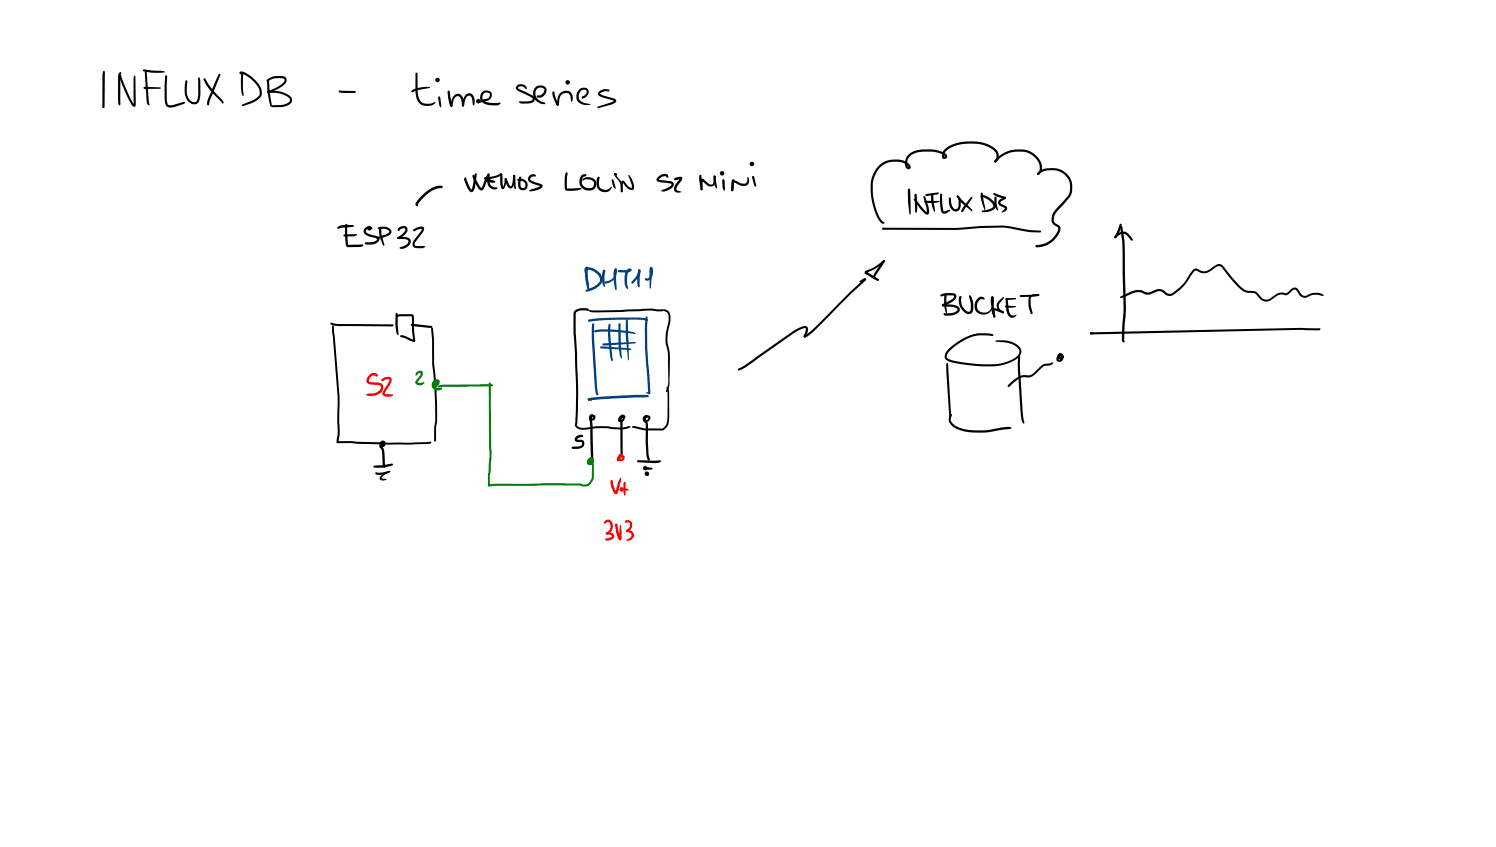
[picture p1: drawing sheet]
<svg xmlns="http://www.w3.org/2000/svg" width="449mm" height="254mm" viewBox="0 0 449 254" stroke-linecap="round" stroke-linejoin="round" font-family="sans-serif">
<g fill="#000">
<path d="M31 21.3l.4 .1 .1 .2-.1 10.5-.4 .3-.3-.3v-9.3zM35.8 21.8l.3-.2 .3 .3-.3 1v8.5l-.2 .3-.4-.5-.1-1.5v-6.7zM35.9 22.6l.5 .1a41 41 0 0 0 3.8 8.6l.1 .1-.2 .1v-8.1l.3-.8 .2 .3 .1 8.5a.6 .6 0 0 1-.5 .6 .6 .6 0 0 1-.7-.5 37.8 37.8 0 0 1-3.7-8.7zM42.9 20.9l3.7 .3a4.1 4.1 0 0 1 2.8 .3l-.1 .2-.7 .1h-3.4l-2.1-.4zM43.1 26.1l5 .1 .2 .2-.2 .2-4.8 .1-.3-.4zM43.5 21.3l.2-.1 .3 .3 .6 8.6 .3 1.2-.3 .3-.4-.4-.2-1.1zM49.6 22.6h.5l.1 .3-.2 6.6 .2 1.3 .3 .7a2.51 2.51 0 0 0 2.1-.2l2.4-.7 .5 .2-.2 .3-2.5 .8a2.28 2.28 0 0 1-2.9-.2l-.5-2.2v-3.9zM55.7 24.1l.4 .1 .1 .2-.1 1.2a4.6 4.6 0 0 0 1.4 4.9l.7 .2a1.01 1.01 0 0 0 1.1-1.2l.1-6.1 .3-.3 .4 1v3.6a3.5 3.5 0 0 1-1.1 3.4 2.74 2.74 0 0 1-3.4-2.4l-.2-2.6zM61.1 23.5l.2-.1a35.9 35.9 0 0 0 5.6 7l.2 .5-.3 .2-.2-.3a22.8 22.8 0 0 1-5.5-7zM65.6 22.2h.5v.3l-3.1 7.4-.4 1.6a.61 .61 0 0 1-.6-.3 .61 .61 0 0 1 .2-.7zM71.9 21.6l.2-.1a7.9 7.9 0 0 1 5.4 3.6 3 3 0 0 1 .1 4.6 10.3 10.3 0 0 1-4.7 2.1l-.4-.2 .2-.3a11.4 11.4 0 0 0 4.5-2.1 2.01 2.01 0 0 0 .3-3 9.5 9.5 0 0 0-5.2-4.2v-.1l-.2 .4-.3-.2zM72.5 21.8h.4l.1 .2-.1 4 .2 2.6-.2 .2-.4-.8-.2-1.5v-3.5z"/>
<path d="M80 23.9l.8-.5a4.7 4.7 0 0 1 5.1 0 1.77 1.77 0 0 1-1.1 2.4l-3.5 1.8-1.1 .1-.1-.2 .3-.3a6.9 6.9 0 0 0 5-3.1l-.3-.5a6.3 6.3 0 0 0-4 .3l-.9 .5-.3-.3zM80.2 27.3l.3-.1a9.6 9.6 0 0 1 6.2 1.4 1.53 1.53 0 0 1 .2 2.7l-2.2 .8-2.6 .1-.9-.3-.2-.2a.56 .56 0 0 1 .9-.1l3.4-.3 1.5-.8 .1-.7a2.29 2.29 0 0 0-1.8-1.4l-2-.5-2.7-.1zM80.2 24.1l.2-.1 .3 .3 .2 3 .6 4.1-.2 .4-.4-.8-.6-3.2zM81.2 31.6l.3 .1zM101.7 27.2l4.8 .1 .2 .3-.2 .3h-3.9l-.9-.3zM123.5 27.1l2.2-.8a5.5 5.5 0 0 1 3.3-.1l-3.9 .9-1.4 .6-.4-.3zM124.7 21.8h.2l.3 .3 .1 5.2a3.4 3.4 0 0 0 1.8 3.7l2 .1 1.4-.6 .1 .2-.3 .4a2.98 2.98 0 0 1-2.5 .6 3.4 3.4 0 0 1-3.1-3.8zM131.5 29l.2-.1 .4 .3 .2 2.3-.1 .7-.4-.7zM134.3 27.3l.3-.1 .3 .3 .8 4.2-.3 .3-.4-.3-.3-1zM136.2 28.7a1.66 1.66 0 0 1 1.9-.4 1.66 1.66 0 0 1 1 1.6v2a.67 .67 0 0 1-.6-.3 .67 .67 0 0 1 0-.7 1.57 1.57 0 0 0-1.3-2.1 1.75 1.75 0 0 0-1.2 1.4l-.3 1.6-.3 .2-.3-.3 .3-1.6zM135.3 31.4l.4 .3-.2 .3-.4-.3zM139.8 28.4l.5-.3a1.56 1.56 0 0 1 2 1.6v1.7l-.2 .3-.3-.3-.4-2.3-.4-.4-.7 .1-.7 .9-.4 2.1-.6 .1 .4-2.2z"/>
<path d="M143.3 30.2l.9 .1a.28 .28 0 0 1 .4 .2 .28 .28 0 0 1-.4 .2l-.9-.1zM144.7 27.6a1.71 1.71 0 0 1 2.8 .9 1.81 1.81 0 0 1-1.8 1.8h-.5l-.3-.3 .3-.3h.5a1.07 1.07 0 0 0 1.1-.6 1.07 1.07 0 0 0-.2-1.2l-.4-.2a1.39 1.39 0 0 0-1.4 1 1.39 1.39 0 0 0 .5 1.6l1.5 .5h3.3l.1 .2-.7 .5a8 8 0 0 1-4.3-.5 2.08 2.08 0 0 1-.5-3.4zM155.1 25.7a2.04 2.04 0 0 1 2.7 .2l.3 .5-.3 .3-1.3-.8-.8 .1-.3 .4 4.4 2.2a1.13 1.13 0 0 1 .7 1.1 1.13 1.13 0 0 1-.8 1.1l-1.3 .3-2.4-.1a.28 .28 0 0 1-.4-.3 .28 .28 0 0 1 .4-.3l2.9-.1 .7-.3 .2-.4-.3-.4-4-1.9a.94 .94 0 0 1-.7-.7 .94 .94 0 0 1 .3-.9zM160.6 26.1a1.87 1.87 0 0 1 2.1-.5 1.87 1.87 0 0 1 1.2 1.8 2.45 2.45 0 0 1-2.1 1.9l-.7-.1v-.5l1.1-.2a1.25 1.25 0 0 0 .7-2.1l-.3-.1a1.54 1.54 0 0 0-2 1.8 2.94 2.94 0 0 0 2.8 2.6l.2 .4a3 3 0 0 1-3.3-1.4 3 3 0 0 1 .3-3.6zM165.8 27.5h.5l.3 1.6 1 2.3a.41 .41 0 0 1-.4 .2 .41 .41 0 0 1-.4-.3l-1-2.5zM168 27.9a2.15 2.15 0 0 1 3-.4 2.15 2.15 0 0 1 .4 3l-.1-.2a2.3 2.3 0 0 0-.8-2.3 1.99 1.99 0 0 0-2.7 1.9l-.1 1.1a.4 .4 0 0 1-.2 .6 .4 .4 0 0 1-.5-.2l.4-2.3zM173.7 26.9a1.55 1.55 0 0 1 1.9-.7 1.55 1.55 0 0 1 .9 1.8l-.8 1.2-.8 .4-.4-.1 .1-.6 .8-.3 .5-.7 .1-.6-.4-.4a1.96 1.96 0 0 0-2 1.8 1.96 1.96 0 0 0 1.6 2.2l1.8 .3v.2a4 4 0 0 1-3.3-.6 2.71 2.71 0 0 1 0-3.9zM179.7 27.5l1.3-.7h1.6l.2 .6-1.8 .1-1 .6 1.1 .6 3.2 .9a.7 .7 0 0 1 .5 .6 .7 .7 0 0 1-.5 .7l-5 1.5-.2-.2 .2-.2 4.9-1.7-3.7-1.2a.99 .99 0 0 1-1-.4 .99 .99 0 0 1 .1-1.1zM139.4 53.3h.4l.9 2.5 .8 1.1 .9-4.7 .3-.2 .2 .1-.5 4.1a1.09 1.09 0 0 1-1.3 1.3l-.6-.6-.8-1.6-.5-1.4zM141.8 52.5h.4l.2 .5a6.7 6.7 0 0 0 2 3.4l1.4-3.4 .7-1 .4 .4-.4 .3 .2-.1-1.2 3.2a1.22 1.22 0 0 1-1.4 1.2 9.1 9.1 0 0 1-2.4-4.3zM145.4 53.3l1.9-.3a5 5 0 0 0 2.8-1.1l.4 .1 .2 .3 .3 3.9h-.2l.4-.9 .2-1.7 .3-.2 .3 .4a3.8 3.8 0 0 1-1.1 3l-.5-.4-.3-1.3-.1-2.7 .4 .1-1.2 .7-1.8 .4-1.8 .2-.3-.3zM145.7 54.1l2.6 .1 .3 .3-.5 .3-2.2-.2-.3-.3z"/>
<path d="M146.3 52.1l.5 .2 .1 2.4a1.69 1.69 0 0 0 2 1.5h.2a.88 .88 0 0 1-1.4 .5l-.9-.6-.5-.9zM148.1 54.4l.2-.1 .2 .3-.2 .1zM145.4 53.3l.2-.1 2.9 1.3-.2 .2-2.8-.9-.2-.2zM151.5 53.5h.4v.5h-.4zM151.5 53.5l.5 .1 .8 1.8 .5 .5 .4-1 .2-2.3 .5-.1-.4 3.1a1.01 1.01 0 0 1-1 .9 1.01 1.01 0 0 1-1-1zM154 52.5l.2-.1 .4 .4 .2 3.7-.2 .2-.4-.5-.2-.7zM155.8 53h.5l.1 .3-.3 1.3 .1 1.5 .8 .3 .5-.4a1.42 1.42 0 0 0-.2-1.4 1.42 1.42 0 0 0-1.5-.5h-.7a.48 .48 0 0 1 .2-.5 .48 .48 0 0 1 .5 0 1.84 1.84 0 0 1 2.3 1.1 1.84 1.84 0 0 1-1 2.4 1.38 1.38 0 0 1-1.7-1.3v-1.5zM158.8 52.7l1-.5 .7 .1 .3 .3-.4 .4-.9 .1-.4 .5a.79 .79 0 0 0 .9 .8l2.1 .7a.81 .81 0 0 1 .6 .9 .81 .81 0 0 1-.8 .7l-3 .7-.2-.2 .1-.2 2.8-1 .5-.3v.2l-1.7-.6a1.97 1.97 0 0 1-2-1.7zM169.7 51.8h.5l.1 .2-.3 1.9 .1 2.7 4.2-.2 .2 .2a9.4 9.4 0 0 1-4.5 .6l-.4-.2a9.1 9.1 0 0 1 .1-5.2zM174.4 52.6l.6-.3h.8v.5l-.7 .2a2.05 2.05 0 0 0 0 2.9 2.05 2.05 0 0 0 2.8 .1l.3-.9a1.3 1.3 0 0 0-1.6-1.3h-1l-.8 .4a.98 .98 0 0 1 1.2-1.1 2.12 2.12 0 0 1 2.8 2.4l-.3 .9a2.78 2.78 0 0 1-3.8 0 2.78 2.78 0 0 1-.3-3.8zM179.2 53.2l.3-.2 .4 .3-.2 1.7a2 2 0 0 0 1.5 1.9 2 2 0 0 0 2.2-.9 1.7 1.7 0 0 1-1.9 1.6 2.56 2.56 0 0 1-2.5-3.4zM183.5 53.8l.6 .2 .7 2.5-.2 .1-.7-.8z"/>
<path d="M184.3 52a.44 .44 0 0 1 .6 .1 .44 .44 0 0 1-.1 .6l-.5-.3zM184.4 51.9l.5 .3-.3 .3-.4-.3zM184.3 52h.5l.3 .9 1.2 1.4a4.6 4.6 0 0 1 .4 3.3h-.4l-.1-.2-.3-2.7-1.5-1.9zM186.5 54.3h.6l1.4 1.6 1.1 .5-.1-1.1-1-2.8 .2-.1a4.9 4.9 0 0 1 1.4 2.7l.1 1a.92 .92 0 0 1-.6 1 .92 .92 0 0 1-1.1-.4l-.8-.7-1-1.3 .2-.1-.1 2.8-.1 .2h-.4zM197.4 53a2.03 2.03 0 0 1 3-.4l.1 .4-.3 .3-.5-.5a2.26 2.26 0 0 0-2.1 1.1l3.6 .5a1.07 1.07 0 0 1 .9 .9 1.07 1.07 0 0 1-.6 1.1 3.2 3.2 0 0 1-3 .9v-.3l.7-.2a3 3 0 0 0 2.2-1.4l-.3-.4-3.4-.4a.8 .8 0 0 1-.8-.7 .8 .8 0 0 1 .5-.9zM202.3 53.5l1.3-.4a.72 .72 0 0 1 1.1 .2 .72 .72 0 0 1-.4 1l-1.2 1.5-.2 1 1.4 .8-1.1 .2a1.33 1.33 0 0 1-1.1-1 1.33 1.33 0 0 1 .5-1.4l1.4-1.9 .2 .2-1.7 .4-.2-.1zM210.3 53.6a1.06 1.06 0 0 1 1.3 .6l1.3 1.1a.84 .84 0 0 0 1-.1 .84 .84 0 0 0 .2-1v-1.5h.5v.8a1.87 1.87 0 0 1-1 2.4h-.7l-.8-.3-1.6-1.4 .3-.2-.1 2.8-.5 .2zM209.8 52.5h.5l.1 .2 .3 4.1-.3 .3-.3-.4-.4-2.7zM210.2 56.6l.4-.1v.5h-.3zM214.1 52.7l.3-.1 .3 .3 .4 3.5-.2 .1a4.7 4.7 0 0 1-.8-3.8zM216.7 53.8l.3-.1 .3 .3 .2 3-.2 .2-.5-1.1zM219.8 54.3l.7-.2 1.7 .9 1.2 .1 .6-.5 .3-1.5a1.57 1.57 0 0 1 .4 1.7 1.57 1.57 0 0 1-1.5 1l-1.4-.3-1.6-.8-.3 2.4-.4 .2z"/>
<path d="M219.5 56.9l.3-.1 .1 .5h-.4zM219.7 53.8h.5l.1 .3-.4 3-.2 .2-.3-.1a6.4 6.4 0 0 1 .3-3.4zM225.7 52.8l.2-.1 .3 .3 .6 2.7-.2 .3-.4-.4zM101.3 68.1l1.6-.6h3l.3 .3-.3 .2-3.4 .3-1 .3-.3-.3zM103.1 70.4l3.9-.2a.58 .58 0 0 1-.2 .5 .58 .58 0 0 1-.6 .2h-2.9l-.2-.1zM103.6 67.3l.3-.2 .3 .3 .2 6 4.3-.1 .4 .2-.2 .3a3.9 3.9 0 0 1-2.7 .3h-1.4a.83 .83 0 0 1-1.1-.9l-.2-3.6zM109.6 68.3a1.43 1.43 0 0 1 2.1 .2l-.3 .3-1.1-.2-.6 .8a2.61 2.61 0 0 0 2.4 1.2l.7 .1a1.04 1.04 0 0 1 1 .8 1.04 1.04 0 0 1-.6 1.2l-1.3 .6h-2.3l-.2-.3 .3-.3 2.1-.1 1.2-.7v-.4l-1-.3a2.9 2.9 0 0 1-2.9-1.7l.1-.6zM113.5 68.2a3 3 0 0 1 3.9 1l-.1 .8-.6 .6-1.7 .6-1.8 .5-.3-.1 .1-.4 .4-.1 3-1.1 .3-.6a1.87 1.87 0 0 0-1.8-.8l-1.3 .2-.3-.3zM113.9 68.4h.4l.1 .2v1.6l.9 3.3-.2 .2-1.3-3-.1-1.2zM119.5 68.4a1.57 1.57 0 0 1 2.7 0v.1a2.1 2.1 0 0 1-1.3 2.3l-1.2 .8h-.4v-.5l.6-.3a2.38 2.38 0 0 0 1.7-1.9l-.2-.4h-.6l-.9 .4-.3 .5-.3-.5zM119.3 71.1l1.9-.1a1.54 1.54 0 0 1 2 1.8 2.75 2.75 0 0 1-3.4 1.6l.2-.2a2.69 2.69 0 0 0 2.5-1.8l-.1-.4-.7-.2-2.3-.1zM119.2 71.2l.5-.1 .1 .4-.5 .1z"/>
<path d="M124 68.8l.8-.5a1.91 1.91 0 0 1 2.4 0l-.3 1.2-2.3 3-.2 .8 .3 .4 2.7 .1 .2 .2-.2 .1a2.93 2.93 0 0 1-2.7 .3 1.27 1.27 0 0 1-1-1 1.27 1.27 0 0 1 .4-1.3l2.2-2.8 .3-.8 .1 .1-1.1 .1-1.4 .7-.3-.4zM126.5 58.7a7.7 7.7 0 0 1 6.2-2.9v.5a10.3 10.3 0 0 0-7.4 5l.2 .2a.48 .48 0 0 1-.7 .2 .48 .48 0 0 1-.2-.7zM99.1 96.9l2.6 .3h16.1l.3 .4-.5 .3-16.2-.1-2.2-.5zM99.7 97.6h.3l.1 .2 1.8 21.1v11.2l-.4 2.4-.2 .2-.3-.6 .3-2v-11.1l-1.7-19.5zM118.9 94.6l1-.4h3.4a.72 .72 0 0 1 .9 .9v3.9l.4 3.2-.3 .3-.3-.3-.4-2.7-.1-4.6h-3.5l-.9 .2-.3-.2zM118.8 93.9h.4l.1 .2 .3 6.2-.2 .2-.5-.7-.3-2.2zM123.3 97.2l.4-.1 5.7 .6 .3 .3-.3 .3h-.5l-5.4-.5-.2-.1zM129.4 98.3l.5 .2 .3 3v7.8l.7 7 .2 5v4.9l-.3 2v3.9l-.3 .3-.3-.3v-4l.4-1.9-.1-4.9-.2-4.9-.7-7.1zM120.1 100.6l1.2 .1 2.9 1.2-.2 .1h.5l.1 .2-.3 .3-.6-.1-3.6-1.4zM100.9 132.4l4.4-.1 9.4 .4 8.3 .1 6.1-.4 .3 .3a.96 .96 0 0 1-1.2 .4l-13.5 .2-13.5-.4-.2-.1z"/>
<circle cx="167.3" cy="31.4" r=".33"/>
<circle cx="145.6" cy="53.5" r=".31"/>
<circle cx="154.2" cy="52.8" r=".32"/>
</g>
<g fill="#000">
<path d="M130.9 23.7l.3-.1 .3 .3-.3 .4-.4-.4z" fill-rule="evenodd"/>
<path d="M170 24.4h.6l-.4 .7-.3-.4z" fill-rule="evenodd"/>
<path d="M170 24.4h.4l.2 .4-.5 .2z" fill-rule="evenodd"/>
<path d="M216.4 51.7l.5 .1-.1 .6-.5-.3z" fill-rule="evenodd"/>
<path d="M225.2 49.1l.5-.2 .2 .3-.4 .4-.2-.1z" fill-rule="evenodd"/>
<path d="M225.2 48.9h.6l-.5 .7-.2-.4z" fill-rule="evenodd"/>
<path d="M110.7 68.5l.1-.1 .2 .1-.2 .2z" fill-rule="evenodd"/>
<path d="M110.7 68.5l.1-.1 .2 .1-.2 .2z" fill-rule="evenodd"/>
<path d="M110.8 68.4l.2 .2-.2 .2-.1-.2z" fill-rule="evenodd"/>
<path d="M110.7 68.4l.3 .2-.1 .2-.3-.2z" fill-rule="evenodd"/>
<path d="M110.7 68.4l.2 .4-.3-.2z" fill-rule="evenodd"/>
<circle cx="131.2" cy="23.9" r=".35"/>
<circle cx="131.2" cy="24" r=".71"/>
<circle cx="143.5" cy="30.3" r=".71"/>
<circle cx="170.3" cy="24.7" r=".71"/>
<circle cx="170.4" cy="24.8" r=".38"/>
<circle cx="216.6" cy="52" r=".71"/>
<circle cx="216.6" cy="52" r=".36"/>
<circle cx="225.5" cy="49.2" r=".71"/>
<circle cx="225.6" cy="49.3" r=".39"/>
<circle cx="110.8" cy="68.4" r=".71"/>
</g>
<g fill="#004080">
<path d="M175.8 80h.6a26 26 0 0 0 .4 6.9l-.2 .3-.3-.2a12.8 12.8 0 0 1-.5-7z"/>
<path d="M176.4 86.8l.2-.1 .2 .2-.4 .2z"/>
<path d="M175.4 80.4a4.3 4.3 0 0 1 5.3 3.9l-.1 .3a4.8 4.8 0 0 1-3.1 2.5l-1.7 .4-.2-.3 .2-.2a8.8 8.8 0 0 0 3.8-2.2 1.98 1.98 0 0 0-.9-3 3.8 3.8 0 0 0-2.7-.9l.8 6.2-.2 .1-.2-.3a18.6 18.6 0 0 0-1.1-5.9z"/>
<path d="M181 80.9h.5l.1 .3-.3 2.4 .2 2.2-.2 .2a4.7 4.7 0 0 1-.7-3.3z"/>
<path d="M184.5 80.6a.64 .64 0 0 1 .6 .3 .64 .64 0 0 1-.1 .7 3.6 3.6 0 0 1-3.7 3.4l-.1-.3 .3-.3a2.84 2.84 0 0 0 3-3.5z"/>
<path d="M184.5 80.6l.3-.1 .1 .5-.3 .1z"/>
<path d="M184.4 80.6l.3-.1 .3 .3-.2 1.2 .2 4.8-.2 .2-.3-.2a8 8 0 0 1-.5-4.5z"/>
<path d="M185.4 81.1l2.7-.1 .8-.2v.4l-.5 .5-.3 1.3v1.9l.4 1.5-.3 .3-.3-.3a5.7 5.7 0 0 1-.4-4.3 1.39 1.39 0 0 1 1.8-1.4 .98 .98 0 0 1-1.3 1h-2.4l-.3-.4z"/>
<path d="M191.5 80.9a.6 .6 0 0 1 .6 .3 .6 .6 0 0 1-.1 .7l-1 1.9-1 1.2h-.5l-.1-.5 1.7-2.1z"/>
<path d="M191.5 80.9h.5v.6l-.5-.1z"/>
<path d="M191.5 80.9h.5l.1 .3-.2 4.7-.3 .3-.4-.7-.1-1.8z"/>
<path d="M195.1 80.1l.2-.1a2.52 2.52 0 0 1 .2 3.1 1.19 1.19 0 0 1-.8 1 1.19 1.19 0 0 1-1.3-.4l.4-.3 .3 .2-.2-.1a1.19 1.19 0 0 0 1.3-1.6z"/>
<path d="M195.2 80.1h.4l.1 .3-.3 .3h-.4l-.1-.3z"/>
<path d="M195 80.2l.3-.2 .4 .4-.4 6-.2 .2-.2-.2-.1-5.6z"/>
<path d="M177.7 97h.4l.1 .3v4.6l.9 14.1 .4 2.3-.3 .3a3.1 3.1 0 0 1-.8-2.6l-.9-14.7z"/>
<path d="M176.6 95.9h.4l.1 .5h-.6z"/>
<path d="M176.6 95.9l4.2-.5 10.5-.2 2.5 .3 .6 .4-.3 .4-2.3-.4h-7.4l-7.6 .6-.3-.4z"/>
<path d="M193.7 95h.5l.1 .2-.1 8.8 .9 13.8-.4 .5-1-.5 1-.1-.3 .1-.9-13.3-.1-6.5z"/>
<path d="M176.4 119.6l1 .1 .2 .3-1.1 .1z"/>
<path d="M176.4 119.5l3.9-.5 9.6-.6h4.2l.5 .4-.5 .4-10.8 .4-6.7 .5-.3-.3z"/>
<path d="M182.6 97.1h.5a56.2 56.2 0 0 0 .8 10.9l-.2 .3-.3-.2a30.5 30.5 0 0 1-.8-11z"/>
<path d="M185.6 97l.2-.1 .4 .4v5.5l.3 4.5-.1 .2a12.1 12.1 0 0 1-.9-4.7z"/>
<path d="M187.8 95.8l.2-.1 .3 .3 .2 12.1-.8-7.5z"/>
<path d="M178.2 99.2a30.2 30.2 0 0 1 12.4 .6l.1 .2-.2 .2a49 49 0 0 0-12-.5l-.3-.1z"/>
<path d="M180.8 103.1l9.7-.6 .2 .3-.2 .2-8.3 .6h-1.2l-.2-.1z"/>
<path d="M180.1 103.9l8.3 .5 1 .4-.2 .2-8.9-.5-.3-.3z"/>
<circle cx="176.6" cy="119.8" r=".34"/>
</g>
<path d="M172.4 93.2l.1-.1a4.5 4.5 0 0 1 3.5-.6l.5 .1 .2 .5h-2.6l-1.4 .7 .2 8.4a213.5 213.5 0 0 1 .4 22.8l-.1 1.9-.3 .3-.3-.3 .1-1.9a213.7 213.7 0 0 0-.6-23.9l-.1-6.7zM176.7 93.1l9.5-.1 8.9-.5 3.5 .3 .6 .2a1.9 1.9 0 0 1-2 .4l-2.1-.3-15.4 .6a4.9 4.9 0 0 1-3.1-.5zM199 92.8l.9 .1a2.49 2.49 0 0 1 1.2 3 19.5 19.5 0 0 0-.8 7.1v.2a21.6 21.6 0 0 1 .6 8.3l-.1 2.2a6.8 6.8 0 0 1-.6 3.7l-.2 .2-.2-.2a9.9 9.9 0 0 0 .6-5.9l-.1-5.4-.3-1.9a13.6 13.6 0 0 1 .5-7.9 2.83 2.83 0 0 0-.5-2.6l-.9-.4zM172.5 126.9l.5-.1 .1 .8a2.49 2.49 0 0 0 2.7 .7l3.8-.5h2.4l1.6 .3a9.9 9.9 0 0 0 5-.3l.5 .1-.4 .4a9.5 9.5 0 0 1-5.2 .4l-1.6-.3-4.6 .2a5.4 5.4 0 0 1-4.3-.2 1.2 1.2 0 0 1-.5-1.5zM172.7 131.1a2.1 2.1 0 0 1 2-.7l.3 .4-.1 .2-1.2 .2-.6 .6 1.5 .1a1.32 1.32 0 0 1 .7 1.2 1.32 1.32 0 0 1-.8 1.2l-.8 .3a2.55 2.55 0 0 1-2.1-.1l-.1-.2 .3-.4h1.8l.9-.5v-.8h-1.1a.84 .84 0 0 1-1-.7zM177 124.4a.57 .57 0 0 1 .7-.1 .57 .57 0 0 1 .2 .6h-.6h.2l.1 .6 .3-.4h-.2l-.2 .5 .2 2.1 .3 10.3h-.3v.3l-.4-.3-.5-11.9a1.11 1.11 0 0 1 .2-1.5 1.11 1.11 0 0 1 1.5 .1 1.01 1.01 0 0 1-.4 1.3 1.01 1.01 0 0 1-1.3-.3 1.01 1.01 0 0 1 .2-1.3zM186.2 124.6l.7-.3 .7 .6-.3 .3-.6-.2-.3 .8 .3-.1 .1-.5-.5 .2-.3 .5 .5 .2 .2 .5 .1 9.7h-.2v.3l-.5-.3-.1-9.8 .2 .1a.99 .99 0 0 1-.8-1 .99 .99 0 0 1 .9-.9 .87 .87 0 0 1 1.1 .5 .87 .87 0 0 1-.6 1.1 .87 .87 0 0 1-1.1-.6zM199.9 116.3l.2-.3 .3 .2 .3 1.1v6.3a6.1 6.1 0 0 1-.7 4.4l-.1 .1a1.68 1.68 0 0 1-1.6 1l-5.1-.1-3.3-.7-.3-.3 .4-.2 3.9 .7h4.7l.5-.3a3.5 3.5 0 0 0 1.1-3.3v-7.1zM191.2 138.1l6.6-.1 .6 .3a2.2 2.2 0 0 1-2.1 .6l-4.9-.3-.3-.3zM193.1 124.8l.3-.2a.55 .55 0 0 1 .8 .5l-.5 .1-.2 .3v.3l.5 .1 .5-.6-.6 .1-.2 .8a1.11 1.11 0 0 1 .7 1.2l-.1 5.2 .2 3.7 .4 1.2a.45 .45 0 0 1-.1 .4 .45 .45 0 0 1-.5 .2l-.4-1.8-.2-9.1-.6-.7a1.19 1.19 0 0 1 .3-1.7 1.19 1.19 0 0 1 1.7 .4v.3a1.09 1.09 0 0 1-1.5 1 1.09 1.09 0 0 1-.5-1.7zM193.4 140.2h2l.3 .3-.3 .3h-.9l-1.1-.2zM193.9 141.9h.3l.4 .5a.44 .44 0 0 1-.6 .1 .44 .44 0 0 1-.1-.6z" fill="#000"/>
<g fill="#000">
<circle cx="193.6" cy="140.4" r=".71"/>
<circle cx="194" cy="142.1" r=".71"/>
</g>
<g fill="#f00">
<path d="M185.6 136.3a.63 .63 0 0 1 .8-.2 .63 .63 0 0 1 .4 .7l-.6-.1-.2 .8 .4 .1 .2-.2 .1-.2-.7 .1-.4 .9a.62 .62 0 0 1-.6-.5 .62 .62 0 0 1 .3-.6l.5-.5a.96 .96 0 0 1 1.4 .3 .96 .96 0 0 1-.3 1.3 .96 .96 0 0 1-1.3-.2 1.18 1.18 0 0 1 0-1.7z"/>
<path d="M183.3 144.1a.73 .73 0 0 1 .6 1l1 2.5h-.3l.8-3.1 .5-1 .3-.2 .1 .1-.9 4a.72 .72 0 0 1-.6 .8 .72 .72 0 0 1-.8-.7l-.8-2.1z"/>
<path d="M187.1 144.5h.5l.1 .3-.1 2.8a.59 .59 0 0 1-.3 1l-.3-1z"/>
<path d="M186.3 146.6l2-.1 .3 .3-.3 .3h-1.7h-.3z"/>
<path d="M110.7 112.5a1.6 1.6 0 0 1 2.7 .1l-.4 .4-.6-.4a1.4 1.4 0 0 0-1.5 1.9l2.6 .2a1.56 1.56 0 0 1 1.5 1.2 1.56 1.56 0 0 1-.6 1.7 4.9 4.9 0 0 1-4.4 1v-.4a5.9 5.9 0 0 0 3.8-1.1l.4-.7v-.7l-2.1-.3a1.83 1.83 0 0 1-2.1-.8 2.21 2.21 0 0 1 .7-2.1z"/>
<path d="M114.5 113.7a2.06 2.06 0 0 1 2.9-.2v1.1l-2.1 3.4 2.5 .4a.61 .61 0 0 1-.7 .6l-1.4-.1a.92 .92 0 0 1-.9-.4 .92 .92 0 0 1 0-1l1.8-2.8 .2-.9h-1.1l-1 .6-.3-.4z"/>
<path d="M181.6 156.2a1.46 1.46 0 0 1 1.7 0 1.46 1.46 0 0 1 .5 1.6 2.45 2.45 0 0 1-1.6 2.4l-.4-.3 .3-.3a1.65 1.65 0 0 0 1.1-1.5 1.65 1.65 0 0 0-.9-1.6l-.6 .4h-.5l-.1-.2z"/>
<path d="M181.9 159.7l.9-.1a1.17 1.17 0 0 1 1.4 1.1 1.17 1.17 0 0 1-1.1 1.3h-1.5v-.4l1.5-.4 .4-.4-.3-.4-1.3-.2z"/>
<path d="M184.6 157.1l.5 .1v.4h-.5z"/>
<path d="M184.6 157.2l.5-.1v.5h-.5z"/>
<path d="M184.6 157.2l.2-.1 .4 .2 .4 2.6 .6 1.5-.3-.1 .4 .4-.3 .3-.4-.3-.6-1.2-.4-2.6z"/>
<path d="M186 157.5l.1-.1 .2 .3 .1 3.5a.45 .45 0 0 1-.2 .6 .45 .45 0 0 1-.6-.1z"/>
<path d="M187.6 156.1l.4-.1a1.54 1.54 0 0 1 1.6 .9 1.54 1.54 0 0 1-.4 1.8l-1.2 .8a.47 .47 0 0 1-.1-.5 .47 .47 0 0 1 .4-.3 1.08 1.08 0 0 0 .8-1 1.08 1.08 0 0 0-.6-1h-1.1l-.1-.3z"/>
<path d="M187.8 159l.5 .1v.3h-.5z"/>
<path d="M187.8 159h1a1.56 1.56 0 0 1 1.4 1.6 1.56 1.56 0 0 1-1.5 1.5l-.9-.1 1.4-.9 .2-.9-.3-.4-1.2-.3z"/>
<circle cx="182.1" cy="159.9" r=".34"/>
</g>
<circle cx="186.5" cy="146.8" r=".71" fill="#f00"/>
<g fill="#008000">
<path d="M130 114.2a1.06 1.06 0 0 1 1.7-.2 1.06 1.06 0 0 1-.3 1.7 .74 .74 0 0 1-1 .3 .74 .74 0 0 1-.4-1 .74 .74 0 0 1 1-.4v.6l-.6-.1h.4l-.1 .3-.1-.2 .6-.8-.9 .6-.1 .6 .2 .4 .8 .3 .8 .1 .3-.3 .3 .3-.4 .5-1 .2a1.64 1.64 0 0 1-1.6-1 1.64 1.64 0 0 1 .4-1.9z"/>
<path d="M125 111.6a.97 .97 0 0 1 1-.5 .97 .97 0 0 1 .8 .9l-.3 1-1.3 1.6 .8 .2 1.1-.2 .2 .2a1.47 1.47 0 0 1-1.4 .9 1.47 1.47 0 0 1-1.3-1.1l1.6-2.5-.1-.3-.3 .1-.6 .6-.5 .1-.1-.3z"/>
<path d="M131.5 115.6l1.7-.2 14.4-.2 .3 .3-.3 .3-16 .4-.3-.3z"/>
<path d="M146.7 114.8l.2-.1 .3 .3 .3 20.7-.6 6.6v3.3l-.2 .3-.3-.3v-3.3l.4-5.5z"/>
<path d="M146.4 145.4l2.2-.3 15.6-.2 9.5 .1 2 .3 .6-.2 .5-.6a2.41 2.41 0 0 0 .7-2.1l-.1-3.9-.3 .4-.1-.2 .3-.2 .1-.7-.4 .2-.2 .5v.3l.4-.1 .1-.6 .3-.4 .4 .5a1.04 1.04 0 0 1-1.4 1.2 1.04 1.04 0 0 1-.2-1.8l.5-.4a.79 .79 0 0 1 1.2 .7 1.16 1.16 0 0 1-1.2 1.5 .76 .76 0 0 1-.3-1 .76 .76 0 0 1 1-.4 .76 .76 0 0 1 .4 1l.2 .7-.1 2.7a2.9 2.9 0 0 1-3.9 3.3l-10-.2-17.1 .3a.45 .45 0 0 1-.5 0 .45 .45 0 0 1-.2-.4z"/>
</g>
<g fill="#000">
<path d="M272.4 56.6l.3-.1 .3 .4 .2 7.1-.2 .4-.2-.3-.4-3.6zM274.1 59.7h.4l.5 .5 2.1 2.6 1 .9-.1 .1-.1-1.6-.9-3.2 .2-.2 .3 .1 1.2 4.2a.78 .78 0 0 1 0 .9 .78 .78 0 0 1-.9 .3l-1.6-1.5-2.1-2.8zM274.4 58.2l.2-.1 .4 .3 .1 3.1v1.8l-.3 .6-.3-.6zM277.6 58.3l3.7-.6 .4 .3-.3 .3-3.5 .5-.3-.1zM279.4 58.1l.2-.1 .3 .3 .6 5-.2 .2-.5-.9-.5-1.9zM282.1 58.1h.4l.1 .2v2.7l.4 2.3 1.8-.4 .2 .2-1 .8a1.14 1.14 0 0 1-1.3 .1 1.14 1.14 0 0 1-.5-1.2l-.3-2.3zM284.7 59.3l.2-.1 .3 .3 .1 1.2a1.7 1.7 0 0 0 1.5 2l.5-.3 .2-.7-.1-2.7 .7 .8 .1 1.9a1.76 1.76 0 0 1-1.1 1.7 2.09 2.09 0 0 1-2.4-2.2zM287 58.6h.5l1.2 1.5 2 1.8 .9 1.1v.4l-3.6-3-1-1.4zM294.3 58.7a4.2 4.2 0 0 1 4.2 2.4 1.45 1.45 0 0 1-.6 1.8 5.7 5.7 0 0 1-3.3 .7l-.1-.2 .1-.3 2.4-.4 .9-.8a1.07 1.07 0 0 0-.5-1.2 4.3 4.3 0 0 0-2.8-1.5l.1-.2-.3 .4-.2-.1zM294.3 57.8l.2-.1 .3 .4 .7 4.6-.1 .2a2.34 2.34 0 0 1-.8-1.9l-.4-1.8zM299 47.4a9.3 9.3 0 0 1 11.1-1.3 4.4 4.4 0 0 1 2 5.8l-.7 .6-.3-.3 .2-.4a3.1 3.1 0 0 0-.7-4.4 8 8 0 0 0-10.5-.1l-1.3 1.2-.5 .1v-.4zM298.3 48.2h.5v.4l-.5-.1z"/>
<path d="M298 57.9h.3l3.2 1.1 .3 .3-.4 .4-2.1-.7-1.2-.6zM298.4 59h.4l.1 .2 .1 2.3 .4 1.5-.1 .2-.6-.8-.3-.8zM299.7 60l1.7-1 .3 .1a.5 .5 0 0 1-.5 .8l-.8 .4-.4 .5 1.7 1a.88 .88 0 0 1 .4 .8 .88 .88 0 0 1-.6 .8l-.9 .3-.2-.1 1-1.1-1.2-.7a1.07 1.07 0 0 1-.5-1.8zM311.4 51.7l.1-.2a6.3 6.3 0 0 1 5.6-1 5.8 5.8 0 0 1 4.4 7.3l-.6 1.4-3.7 4a3.8 3.8 0 0 0-1.1 3.1l.4 .6 1 .6a1.38 1.38 0 0 1 .4 2 7.3 7.3 0 0 1-7.2 4.6v-.5a6.7 6.7 0 0 0 6.7-5.3l-1.6-1.1-.4-1a4.5 4.5 0 0 1 1.3-3.5l3.6-4 .6-1.3a5.2 5.2 0 0 0-.6-3.9 5.3 5.3 0 0 0-4.7-2.5l-2.4 .3-1.8 1.2-.3-.4zM311.2 51.9h.4v.5h-.5zM264.7 68.4h21.9l7.6-.6 6.5-.2 2.7 .4a43.2 43.2 0 0 0 8.8 1.2v.4l-.2 .1a31.8 31.8 0 0 1-8.7-1.1l-2.6-.4-6.4 .2-7.7 .6-21.7-.1-.2-.1zM263.7 49.6a7.1 7.1 0 0 1 9.2-.2 .79 .79 0 0 1-.2 1.4 .79 .79 0 0 1-1.1-.8 4 4 0 0 1 3.6-5 11.4 11.4 0 0 1 8.4 1.1 .8 .8 0 0 1 .5 1 .8 .8 0 0 1-1.1 .5 .8 .8 0 0 1-.4-1 4 4 0 0 1 3.3-3.3 13.4 13.4 0 0 1 12.7 1.4 2.42 2.42 0 0 1-.1 4l-.3-.3 .4-.3h-.2a2.28 2.28 0 0 0-1.1-3.5 13.5 13.5 0 0 0-13.4 .6 1.88 1.88 0 0 0-.7 1.8l.3-.1a5.5 5.5 0 0 0-4.2-1.4 8.4 8.4 0 0 0-6.2 1.2 2.75 2.75 0 0 0-.7 3.4l.1-.1a4 4 0 0 0-3.7-1.5 6.8 6.8 0 0 0-7 7.3 15.6 15.6 0 0 0 3 10.6l.4 .2a.51 .51 0 0 1-.4 .5 .51 .51 0 0 1-.6-.3 17.6 17.6 0 0 1-2.5-14.1l1-1.9zM264.9 78h.5v.6l-3 4.6-.5 .1-.1-.3 .6-1.3zM277.3 60.3l4.6 .1-.9 .4-2.2 .1-1.3-.1zM291.3 59.1h.3v.3l-2.7 4.1h-.5l-.1-.3 .6-1.1zM334.3 70.9a3.6 3.6 0 0 1 2.9-1.5l1.3 .7 1.2 1.6v.4h-.4l-1.3-1.5-.7-.5a2.43 2.43 0 0 0-2 .7l-.8 .7-.3-.4zM336.1 67.9l.4-.1 .1 .5-.4 .1z"/>
<path d="M335.8 67.3l.3-.3 .4 .4-.3 1.2-1 2.2-.7 .7a.61 .61 0 0 1 .1-1.1zM336.1 68l.2-.2 .4 .4 .7 5.3 .3 18.8-.4 5.8-.1 4 .2 .3a.5 .5 0 0 1-.7 .1 .5 .5 0 0 1-.2-.6l.5-9.6-.3-18.8zM257.9 84.3l1.4-.8h.3l.2 .3-.1 .2-1.6 .7-.3-.2zM259.4 81.7l1.1 .3 2.9 1.7 .1 .4-.9-.2-3.1-1.7zM259.5 81.3l2.6-1.1 2.8-2.2h.5l-.1 .5-2.6 2-2.8 1.2v-.3l3.6 2.3v.4l-3.8-2.1-.3-.3zM263.2 83.7l.3 .1v.3h-.4zM282.2 88.3l1.2-.4h2a1.09 1.09 0 0 1 1.5 1.1 2.55 2.55 0 0 1-1.9 1.9l-2.1 1-.4-.4 .3-.4 2.9-1.4 .4-.6v-.4l-2.4-.1-1.4 .3-.3-.3zM282.6 91.3h2.9a2.03 2.03 0 0 1 2.4 1.5v.1a2.19 2.19 0 0 1-2.3 1.7h-2.2l-.4-.5 .3-.3 .3 .2a4.3 4.3 0 0 0 3.3-.7l.3-.5a1.56 1.56 0 0 0-1.7-.8l-2.7-.1-.3-.4zM282.6 91.3l.6 .1-.1 .4-.5-.1zM283.4 88.3l.4 .1 .1 .2v5.4l-.7-2.1zM287.8 88.9h.6v.5l-.3 .1 .2-.2a3.4 3.4 0 0 0 2.4 4.2l.3-.3 .2-.6v-1.6l-.6-2.2 .3-.3a4.3 4.3 0 0 1 1 4.2v.3a1.28 1.28 0 0 1-1.4 1.2 4.2 4.2 0 0 1-2.7-5.3zM293.3 89.5a1.32 1.32 0 0 1 1.6-.4l.5 .4-.1 .2h-.8a2.16 2.16 0 0 0-1.2 3.1 2.16 2.16 0 0 0 3.3 .5 3.9 3.9 0 0 0 .8-3.9l.2 .1-.3-.3 .1-.3h.4a4 4 0 0 1-2.2 5.4 2.71 2.71 0 0 1-3.1-1.5 2.71 2.71 0 0 1 .8-3.3z"/>
<path d="M297.4 89l.3-.2 .3 .4-.2 .3 .1-.1v1.4l.6 4.1-.2 .3-.3-.2-.8-3.8v-1.6zM297.6 92.6l1.2-.1 2.1 .9 .2 .3-.3 .3-2.8-1 .5 1.9-.3 .3-.2-.2-.5-1.4zM298 94.7h.4l.1 .4-.4 .1zM299.8 90.1l.9-.8 .4-.2 .1 .1-1.4 1.8a1.45 1.45 0 0 0 .5 2l.7 .4 .1 .5h-.4l-.7-.4a2.07 2.07 0 0 1-.7-2.9zM300.7 93.4l.4 .1-.1 .4h-.4zM301.5 91.7l3.3 .2-.7 .3-1.6 .1-1-.2zM301.6 89.5l3-.1 .2 .2-.2 .2-2.8 .2-.2-.1zM301.7 89.5l.2-.1 .4 .3 .3 3.2 .4 1.2 .7 .5 1.1-.3 .1 .1a1.52 1.52 0 0 1-1.7 .9 1.52 1.52 0 0 1-1.2-1.5zM305.9 88.6l5.6-.4 .2 .2-.4 .4-2 .2-3.1 .1-.3-.1zM311.3 88.3h.4v.3l-.4-.1zM309 88.7a2.74 2.74 0 0 1 2.7-.3l-.2 .3-1.1-.1a1.2 1.2 0 0 0-1.3 1.4l.1 1.8 .6 2.1-.4 .3-.3-.2-.6-2.6v-1.8zM327 99.7l63.1-1.4 5.8 .1 .2 .2-.5 .5-5.5-.2-62.4 1.4-.7-.1z"/>
<path d="M336.1 88.9l3.6-1.6a4.7 4.7 0 0 1 4.3 .4l.8-.1 2.3-.9a3.4 3.4 0 0 1 3.1 1.3l.8 .1 .6-.2a14.2 14.2 0 0 0 5.1-5.5l1.5-1.7a1.39 1.39 0 0 1 1.5 .2l.7 .4a2.84 2.84 0 0 0 2.8-.8l1.5-1a1.86 1.86 0 0 1 2.7 .9l4.2 5.1a4.1 4.1 0 0 0 3.5 1.7l1.6 .3 1.7 1.7a1.98 1.98 0 0 0 2.6 .3l2.4-1.6 1.8-.1a.9 .9 0 0 0 1.2-.2l1-1a1.28 1.28 0 0 1 2.1 .3l1 1.5 1.2 .3a5 5 0 0 1 5.2-.3v.4l-.6-.1a4.9 4.9 0 0 0-4.5 .5l-.7 .1-.9-.4-1.7-2.1-.7 .3-1.2 1a1.83 1.83 0 0 1-2 .2l-1.3 .3-1.7 1.1a2.62 2.62 0 0 1-3.7-.1l-1.4-1.6-1.4-.2a4.6 4.6 0 0 1-3.9-1.9l-5.1-6h-1l-1.5 1a3.4 3.4 0 0 1-3.5 .9l-1.2-.6h-.4l-1.8 2.3a12.4 12.4 0 0 1-5.7 5.3 3.5 3.5 0 0 1-2.6-1.4l-1-.1-1.6 .6a3.7 3.7 0 0 1-3.8-.3l-1.8 .2-3.9 1.6-.4-.3zM221.5 110.5a26.9 26.9 0 0 0 6-3.9l10.4-7.3 2.6-1.3a1.17 1.17 0 0 1 1.6-.1 1.17 1.17 0 0 1 .2 1.6l-.6 1.4-.3 .3-.3-.4 .6-1.7-.1-.7-.6 .1-1.4 .6-11.7 8a24 24 0 0 1-6.2 4l-.4-.3zM241.2 100.6l.3-.1a21.8 21.8 0 0 0 5.3-4.7l8.2-8.3 4.2-3.8v.2v-.4l.5 .1v.4a213.8 213.8 0 0 0-14.5 14.3l-1.8 1.6a3 3 0 0 1-2.1 1.3l-.2-.3zM241.2 100.6l.5 .1-.1 .4-.5-.1zM283.9 109l.2-.1 .3 .2 .9 15.7-.3 .2-.3-.3-.8-13zM284.4 104.8a14.5 14.5 0 0 1 12.4-4.8l1 .2 .1 .5a13.8 13.8 0 0 0-12.7 4.2l-.3 .3a1.68 1.68 0 0 0-.8 2.2l.5 .3a41 41 0 0 0 16.1 1.2 6.8 6.8 0 0 0 5-3 1.57 1.57 0 0 0-.6-1.7l-1.4-.9a11.8 11.8 0 0 0-5-.8l-.2-.2 .3-.2a10.4 10.4 0 0 1 5.1 .6 3.8 3.8 0 0 1 2.4 2.1 2.81 2.81 0 0 1-2 3.3 16.8 16.8 0 0 1-10.4 1.7l-7.4-.9a3.5 3.5 0 0 1-3.1-1.6l.2-1.4zM302.3 115.5l.9-.8a6.1 6.1 0 0 1 5.8-2.2l.8-.4 3.1-2.8 2.9-.7a.95 .95 0 0 1-1.2 1.1l-1.5 .2-2 1.7a3.9 3.9 0 0 1-4.2 1.5l-1.8 .9-2.3 2h-.5zM305.5 106.9h.4l.1 .2v3.8l.8 12.7 .5 3.2-.3 .2a3.2 3.2 0 0 1-.8-2.3l-.9-13.7zM317.5 106.1a1.06 1.06 0 0 1 1.4 .2 1.06 1.06 0 0 1 0 1.4 1.08 1.08 0 0 1-1.7 .6 1.08 1.08 0 0 1 .2-1.8l.5-.2a.56 .56 0 0 1 .7 .5l-.8 .2-.3 .8h.5l.3-.3v-.8l-.3-.1-.1 .3 .5 .2-.4-.4 .2-.2a.7 .7 0 0 1 .8 .9 .7 .7 0 0 1-1.1 .3 .93 .93 0 0 1-.4-1.6zM327 99.7h.8l.3 .3-.3 .2-.6 .1-.2-.1zM112.1 139.7l5.5-.7 .3 .3-.2 .3-3.4 .7h-2l-.2-.1zM114.2 132.6l.6 .1v.7h-.4l-.3-.5z"/>
<path d="M114.2 132.4a.94 .94 0 0 1 1.4 .1 .94 .94 0 0 1-.2 1.3 .83 .83 0 0 1-1.3 0 .83 .83 0 0 1 .1-1.2h.6v.8l.2-.5-.4 .1-.1 .7 .8 1.5 .2 4.8-.3 .3-.3-.4-.5-5.1a1.68 1.68 0 0 1-.2-2.4zM285.1 124.2h.4v.4a2.25 2.25 0 0 0 1.6 3.3 19.6 19.6 0 0 0 12 .5l3.2-.4 1.1 .3-.4 .4-2.2 .1a25.9 25.9 0 0 1-12.6 .3 4 4 0 0 1-3.6-3.6zM112.6 141.7l.2-.1a7.1 7.1 0 0 0 4.1-.4l.2 .2a4.9 4.9 0 0 1-4.4 .8zM114.3 142.6l1.4-.9 1.2-.5 .2 .2-1.5 .8-.9 .8-.2 .4 1.5 .4-1.2 .3a.8 .8 0 0 1-.9-.5 .8 .8 0 0 1 .4-1z"/>
<circle cx="301.4" cy="59.3" r=".33"/>
<circle cx="264.9" cy="68.6" r=".33"/>
<circle cx="114.5" cy="132.9" r=".39"/>
</g>
</svg>
